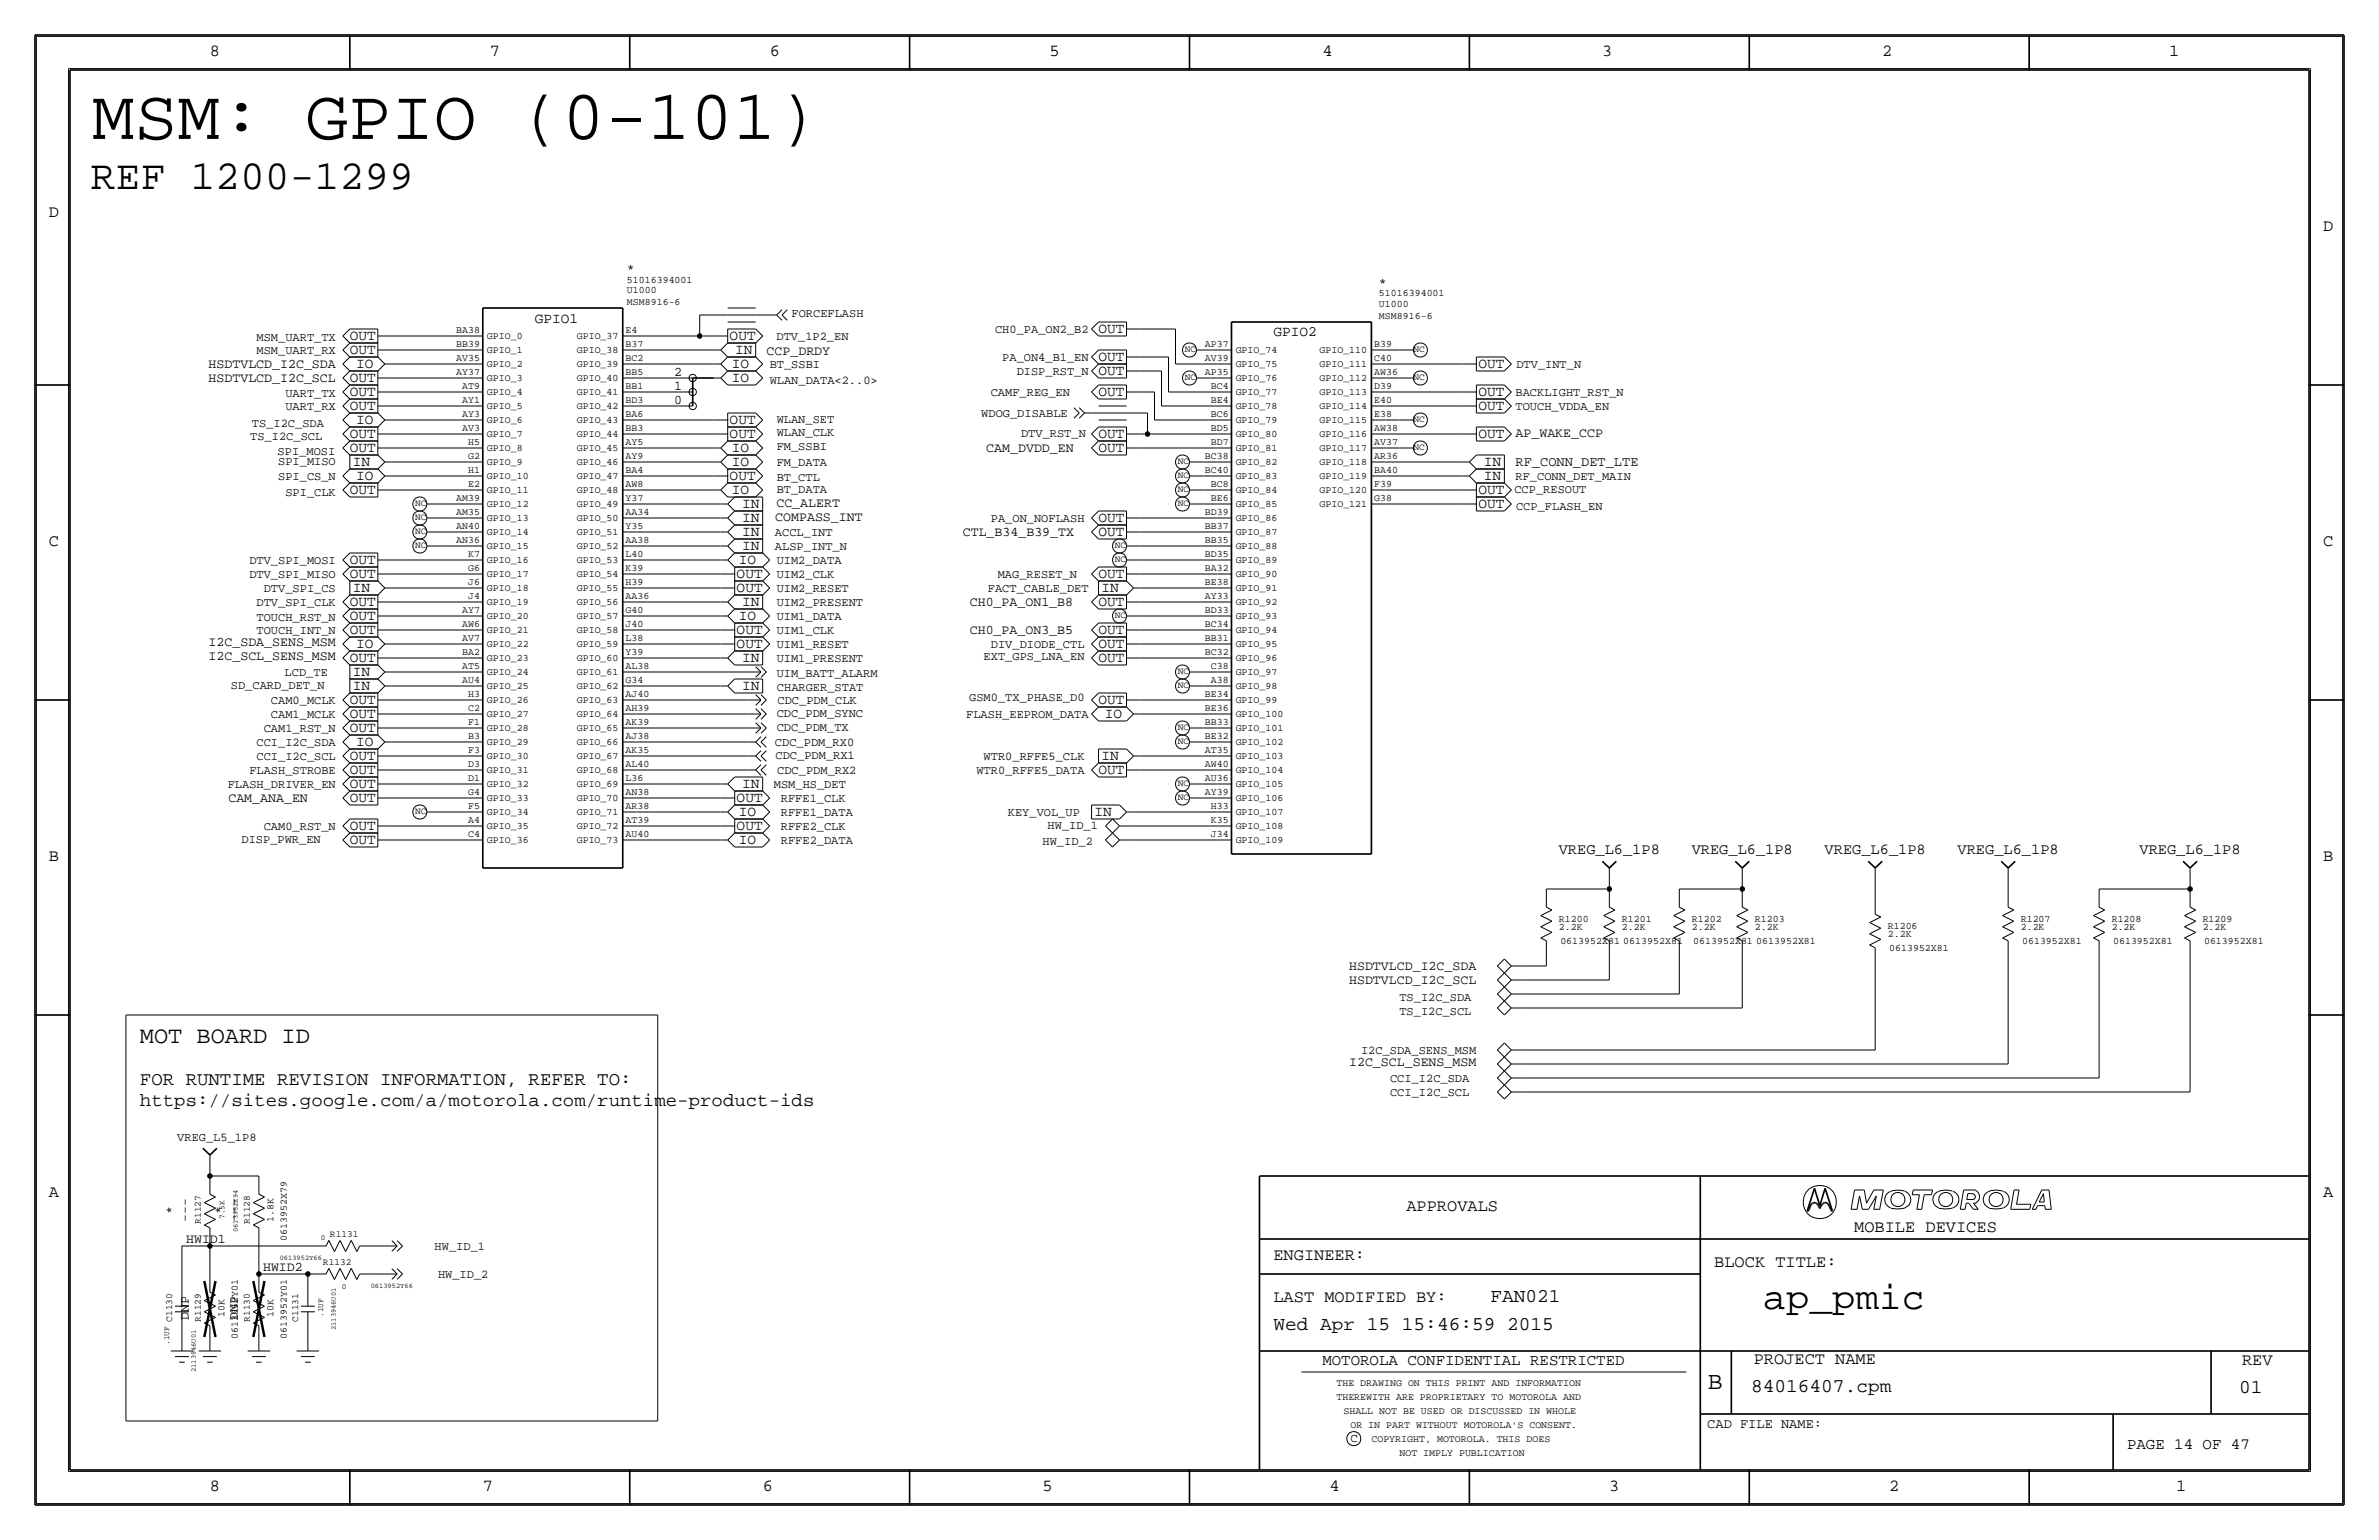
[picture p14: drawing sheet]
<svg xmlns="http://www.w3.org/2000/svg" width="432mm" height="279mm" viewBox="0 0 432 279" stroke-linecap="round" stroke-linejoin="round" font-family="sans-serif">
<defs><g id="words">
<text font-size="12.9" x="16.7" y="25.2">MSM: GPIO (0-101)</text>
<text font-size="7.5" x="16.5" y="34.3">REF 1200-1299</text>
<text font-size="7" x="320" y="237.5">ap_pmic</text>
<text font-size="4.5" x="310" y="252.1">B</text>
<text font-size="4.3" x="25.4" y="189.2">MOT BOARD ID</text>
<g font-size="3.5">
<text x="25.4" y="196.8">FOR RUNTIME REVISION INFORMATION, REFER TO:</text>
<text x="25.4" y="200.7">https://sites.google.com/a/motorola.com/runtime-product-ids</text>
<text x="270.5" y="236.2">FAN021</text>
<text x="231.1" y="241.3">Wed Apr 15 15:46:59 2015</text>
<text x="317.9" y="252.6">84016407.cpm</text>
<text x="406.4" y="252.7">01</text>
</g>
<g font-size="3.1">
<text x="38.1" y="10.2">8</text>
<text x="88.9" y="10.2">7</text>
<text x="139.7" y="10.2">6</text>
<text x="190.5" y="10.2">5</text>
<text x="240" y="10.2">4</text>
<text x="290.8" y="10.2">3</text>
<text x="341.6" y="10.2">2</text>
<text x="393.7" y="10.2">1</text>
<text x="8.9" y="39.4">D</text>
<text x="421.6" y="41.9">D</text>
<text x="8.9" y="99.1">C</text>
<text x="421.6" y="99.1">C</text>
<text x="8.9" y="156.2">B</text>
<text x="421.6" y="156.2">B</text>
<text x="8.9" y="217.2">A</text>
<text x="255.3" y="219.7">APPROVALS</text>
<text x="421.6" y="217.2">A</text>
<text x="336.5" y="223.5">MOBILE DEVICES</text>
<text x="231.1" y="228.6">ENGINEER:</text>
<text x="311.2" y="229.9">BLOCK TITLE:</text>
<text x="231.1" y="236.2">LAST MODIFIED BY:</text>
<text x="318.3" y="247.5">PROJECT NAME</text>
<text x="407" y="247.6">REV</text>
<text x="38.1" y="270.5">8</text>
<text x="87.6" y="270.5">7</text>
<text x="138.4" y="270.5">6</text>
<text x="189.2" y="270.5">5</text>
<text x="241.3" y="270.5">4</text>
<text x="292.1" y="270.5">3</text>
<text x="342.9" y="270.5">2</text>
<text x="395" y="270.5">1</text>
</g>
<g font-size="2.9">
<text x="240" y="247.6">MOTOROLA CONFIDENTIAL RESTRICTED</text>
<text x="386.1" y="262.9">PAGE 14 OF 47</text>
</g>
<g font-size="2.8">
<text x="282.9" y="154.9">VREG_L6_1P8</text>
<text x="307.1" y="154.9">VREG_L6_1P8</text>
<text x="331.2" y="154.9">VREG_L6_1P8</text>
<text x="355.3" y="154.9">VREG_L6_1P8</text>
<text x="388.3" y="154.9">VREG_L6_1P8</text>
</g>
<g font-size="2.6">
<text x="97.1" y="58.5">GPIO1</text>
<text x="63.5" y="64.3">OUT</text>
<text x="63.5" y="61.8">OUT</text>
<text x="132.4" y="61.8">OUT</text>
<text x="133.4" y="64.2">IN</text>
<text x="199.4" y="60.5">OUT</text>
<text x="199.4" y="65.6">OUT</text>
<text x="231.1" y="61">GPIO2</text>
<text x="63.5" y="69.4">OUT</text>
<text x="63.5" y="71.9">OUT</text>
<text x="64.7" y="66.8">IO</text>
<text x="132.8" y="69.3">IO</text>
<text x="132.8" y="66.8">IO</text>
<text x="199.4" y="68.1">OUT</text>
<text x="199.4" y="71.9">OUT</text>
<text x="268.3" y="71.9">OUT</text>
<text x="268.3" y="66.9">OUT</text>
<text x="63.5" y="74.5">OUT</text>
<text x="64.7" y="76.9">IO</text>
<text x="132.4" y="77">OUT</text>
<text x="268.3" y="74.5">OUT</text>
<text x="63.5" y="79.6">OUT</text>
<text x="63.5" y="82.1">OUT</text>
<text x="132.4" y="79.6">OUT</text>
<text x="132.8" y="82">IO</text>
<text x="199.4" y="82.1">OUT</text>
<text x="199.4" y="79.6">OUT</text>
<text x="268.3" y="79.6">OUT</text>
<text x="63.5" y="89.7">OUT</text>
<text x="64.1" y="84.5">IN</text>
<text x="64.7" y="87.1">IO</text>
<text x="132.4" y="87.2">OUT</text>
<text x="132.8" y="89.6">IO</text>
<text x="132.8" y="84.5">IO</text>
<text x="268.3" y="89.7">OUT</text>
<text x="269.3" y="87.1">IN</text>
<text x="269.3" y="84.5">IN</text>
<text x="134.7" y="94.7">IN</text>
<text x="134.7" y="92.2">IN</text>
<text x="199.4" y="94.8">OUT</text>
<text x="268.3" y="92.3">OUT</text>
<text x="134.7" y="99.8">IN</text>
<text x="134.7" y="97.2">IN</text>
<text x="199.4" y="97.3">OUT</text>
<text x="63.5" y="105">OUT</text>
<text x="63.5" y="102.4">OUT</text>
<text x="64.1" y="107.4">IN</text>
<text x="133.7" y="107.5">OUT</text>
<text x="133.7" y="105">OUT</text>
<text x="134.1" y="102.3">IO</text>
<text x="199.4" y="105">OUT</text>
<text x="199.9" y="107.4">IN</text>
<text x="63.5" y="112.6">OUT</text>
<text x="63.5" y="110">OUT</text>
<text x="134.1" y="112.5">IO</text>
<text x="134.7" y="109.9">IN</text>
<text x="199.4" y="110">OUT</text>
<text x="63.5" y="115.1">OUT</text>
<text x="64.7" y="117.6">IO</text>
<text x="133.7" y="117.7">OUT</text>
<text x="133.7" y="115.1">OUT</text>
<text x="199.4" y="115.1">OUT</text>
<text x="199.4" y="117.7">OUT</text>
<text x="63.5" y="120.2">OUT</text>
<text x="64.1" y="122.6">IN</text>
<text x="64.1" y="125.2">IN</text>
<text x="134.7" y="125.2">IN</text>
<text x="134.7" y="120.1">IN</text>
<text x="199.4" y="120.2">OUT</text>
<text x="63.5" y="127.8">OUT</text>
<text x="63.5" y="130.4">OUT</text>
<text x="199.4" y="127.8">OUT</text>
<text x="200.6" y="130.3">IO</text>
<text x="63.5" y="132.9">OUT</text>
<text x="63.5" y="138">OUT</text>
<text x="64.7" y="135.3">IO</text>
<text x="199.9" y="137.9">IN</text>
<text x="63.5" y="143.1">OUT</text>
<text x="63.5" y="140.5">OUT</text>
<text x="134.7" y="143">IN</text>
<text x="199.4" y="140.5">OUT</text>
<text x="63.5" y="145.6">OUT</text>
<text x="133.7" y="145.6">OUT</text>
<text x="134.1" y="148">IO</text>
<text x="198.7" y="148">IN</text>
<text x="63.5" y="153.2">OUT</text>
<text x="63.5" y="150.7">OUT</text>
<text x="133.7" y="150.7">OUT</text>
<text x="134.1" y="153.1">IO</text>
</g>
<g font-size="2.5">
<text x="275.1" y="84.6">RF_CONN_DET_LTE</text>
<text x="309.9" y="259.1">CAD FILE NAME:</text>
</g>
<g font-size="2.4">
<text x="113.8" y="49.5">*</text>
<text x="250.3" y="52.1">*</text>
<text x="139.1" y="64.5">CCP_DRDY</text>
<text x="37.9" y="69.3">HSDTVLCD_I2C_SCL</text>
<text x="37.9" y="66.8">HSDTVLCD_I2C_SDA</text>
<text x="122.4" y="68.2">2</text>
<text x="122.4" y="70.7">1</text>
<text x="122.4" y="73.3">0</text>
<text x="179" y="82">CAM_DVDD_EN</text>
<text x="275.1" y="79.3">AP_WAKE_CCP</text>
<text x="140.7" y="94.4">COMPASS_INT</text>
<text x="140.9" y="91.9">CC_ALERT</text>
<text x="174.8" y="97.3">CTL_B34_B39_TX</text>
<text x="176" y="110">CH0_PA_ON1_B8</text>
<text x="37.9" y="119.8">I2C_SCL_SENS_MSM</text>
<text x="37.9" y="117.2">I2C_SDA_SENS_MSM</text>
<text x="176" y="115.1">CH0_PA_ON3_B5</text>
<text x="41.5" y="145.4">CAM_ANA_EN</text>
<text x="244.9" y="178.5">HSDTVLCD_I2C_SCL</text>
<text x="244.9" y="176">HSDTVLCD_I2C_SDA</text>
<text x="244.9" y="193.4">I2C_SCL_SENS_MSM</text>
<text x="31.7" y="220.2" transform="rotate(-90 31.7 220.2)">*</text>
<text x="34.3" y="221.6" transform="rotate(-90 34.3 221.6)">---</text>
<text x="40.6" y="220.2" transform="rotate(-90 40.6 220.2)">*</text>
<text x="43.2" y="221.6" transform="rotate(-90 43.2 221.6)">---</text>
<text x="33.8" y="225.6">HWID1</text>
<text x="47.8" y="230.6">HWID2</text>
<text x="34.3" y="239.4" transform="rotate(-90 34.3 239.4)">DNP</text>
<text x="43.2" y="239.4" transform="rotate(-90 43.2 239.4)">DNP</text>
</g>
<text font-size="2.3" x="245.1" y="261.6">C</text>
<g font-size="2.2">
<text x="143.7" y="57.6">FORCEFLASH</text>
<text x="46.6" y="64.3">MSM_UART_RX</text>
<text x="46.6" y="61.8">MSM_UART_TX</text>
<text x="140.9" y="61.6">DTV_1P2_EN</text>
<text x="180.6" y="60.5">CH0_PA_ON2_B2</text>
<text x="181.9" y="65.5">PA_ON4_B1_EN</text>
<text x="51.8" y="72">UART_TX</text>
<text x="139.7" y="66.7">BT_SSBI</text>
<text x="139.7" y="69.7">WLAN_DATA&lt;2..0&gt;</text>
<text x="179.8" y="71.9">CAMF_REG_EN</text>
<text x="184.5" y="68.1">DISP_RST_N</text>
<text x="275.1" y="71.9">BACKLIGHT_RST_N</text>
<text x="275.2" y="66.8">DTV_INT_N</text>
<text x="45.7" y="77.5">TS_I2C_SDA</text>
<text x="51.8" y="74.4">UART_RX</text>
<text x="141" y="76.8">WLAN_SET</text>
<text x="178.1" y="75.7">WDOG_DISABLE</text>
<text x="275.1" y="74.4">TOUCH_VDDA_EN</text>
<text x="45.4" y="79.9">TS_I2C_SCL</text>
<text x="50.4" y="82.5">SPI_MOSI</text>
<text x="141" y="79">WLAN_CLK</text>
<text x="141" y="81.6">FM_SSBI</text>
<text x="185.3" y="79.2">DTV_RST_N</text>
<text x="50.5" y="84.4">SPI_MISO</text>
<text x="50.5" y="87.1">SPI_CS_N</text>
<text x="51.8" y="90">SPI_CLK</text>
<text x="141" y="84.5">FM_DATA</text>
<text x="141" y="87.3">BT_CTL</text>
<text x="141" y="89.5">BT_DATA</text>
<text x="274.9" y="89.5">CCP_RESOUT</text>
<text x="275.1" y="87.1">RF_CONN_DET_MAIN</text>
<text x="179.8" y="94.7">PA_ON_NOFLASH</text>
<text x="275.2" y="92.5">CCP_FLASH_EN</text>
<text x="140.7" y="99.8">ALSP_INT_N</text>
<text x="140.7" y="97.2">ACCL_INT</text>
<text x="45.3" y="104.8">DTV_SPI_MISO</text>
<text x="45.3" y="102.4">DTV_SPI_MOSI</text>
<text x="47.9" y="107.4">DTV_SPI_CS</text>
<text x="141" y="102.4">UIM2_DATA</text>
<text x="141" y="104.9">UIM2_CLK</text>
<text x="141" y="107.4">UIM2_RESET</text>
<text x="179.3" y="107.4">FACT_CABLE_DET</text>
<text x="181.1" y="104.9">MAG_RESET_N</text>
<text x="46.6" y="112.6">TOUCH_RST_N</text>
<text x="46.6" y="110">DTV_SPI_CLK</text>
<text x="141" y="112.5">UIM1_DATA</text>
<text x="141" y="110">UIM2_PRESENT</text>
<text x="46.6" y="115.1">TOUCH_INT_N</text>
<text x="141" y="115.1">UIM1_CLK</text>
<text x="141" y="117.6">UIM1_RESET</text>
<text x="178.5" y="119.7">EXT_GPS_LNA_EN</text>
<text x="179.8" y="117.6">DIV_DIODE_CTL</text>
<text x="41.9" y="125.1">SD_CARD_DET_N</text>
<text x="51.7" y="122.7">LCD_TE</text>
<text x="141" y="122.8">UIM_BATT_ALARM</text>
<text x="141" y="120.1">UIM1_PRESENT</text>
<text x="141" y="125.3">CHARGER_STAT</text>
<text x="49.2" y="130.3">CAM1_MCLK</text>
<text x="49.2" y="127.8">CAM0_MCLK</text>
<text x="141" y="130.1">CDC_PDM_SYNC</text>
<text x="141.1" y="127.7">CDC_PDM_CLK</text>
<text x="175.4" y="130.3">FLASH_EEPROM_DATA</text>
<text x="175.9" y="127.2">GSM0_TX_PHASE_D0</text>
<text x="46.6" y="137.9">CCI_I2C_SCL</text>
<text x="46.6" y="135.4">CCI_I2C_SDA</text>
<text x="47.9" y="132.8">CAM1_RST_N</text>
<text x="140.7" y="135.3">CDC_PDM_RX0</text>
<text x="140.8" y="137.7">CDC_PDM_RX1</text>
<text x="141" y="132.6">CDC_PDM_TX</text>
<text x="178.5" y="137.9">WTR0_RFFE5_CLK</text>
<text x="41.3" y="143">FLASH_DRIVER_EN</text>
<text x="45.3" y="140.5">FLASH_STROBE</text>
<text x="140.5" y="143">MSM_HS_DET</text>
<text x="141.1" y="140.4">CDC_PDM_RX2</text>
<text x="177.2" y="140.5">WTR0_RFFE5_DATA</text>
<text x="141.7" y="148.1">RFFE1_DATA</text>
<text x="141.7" y="145.5">RFFE1_CLK</text>
<text x="182.9" y="148.1">KEY_VOL_UP</text>
<text x="43.8" y="152.9">DISP_PWR_EN</text>
<text x="47.9" y="150.6">CAM0_RST_N</text>
<text x="141.7" y="153.2">RFFE2_DATA</text>
<text x="141.7" y="150.6">RFFE2_CLK</text>
<text x="189.2" y="153.4">HW_ID_2</text>
<text x="190.1" y="150.5">HW_ID_1</text>
<text x="254" y="184.1">TS_I2C_SCL</text>
<text x="254" y="181.6">TS_I2C_SDA</text>
<text x="247" y="191.3">I2C_SDA_SENS_MSM</text>
<text x="252.3" y="196.3">CCI_I2C_SDA</text>
<text x="252.3" y="198.9">CCI_I2C_SCL</text>
<text x="32.2" y="207">VREG_L5_1P8</text>
<text x="78.9" y="226.8">HW_ID_1</text>
<text x="79.5" y="231.9">HW_ID_2</text>
</g>
<g font-size="1.8">
<text x="113.8" y="53.2">U1000</text>
<text x="113.8" y="51.3">51016394001</text>
<text x="250.3" y="53.7">51016394001</text>
<text x="113.8" y="55.3">MSM8916-6</text>
<text x="250.3" y="55.7">U1000</text>
<text x="250.3" y="57.8">MSM8916-6</text>
<text x="82.8" y="65.5">AV35</text>
<text x="82.8" y="62.9">BB39</text>
<text x="82.8" y="60.4">BA38</text>
<text x="88.4" y="64.1">GPIO_1</text>
<text x="88.4" y="61.6">GPIO_0</text>
<text x="104.7" y="64.1">GPIO_38</text>
<text x="104.7" y="61.6">GPIO_37</text>
<text x="113.5" y="65.5">BC2</text>
<text x="113.5" y="62.9">B37</text>
<text x="113.5" y="60.4">E4</text>
<text x="218.7" y="65.5">AV39</text>
<text x="218.7" y="63">AP37</text>
<text x="224.3" y="64.1">GPIO_74</text>
<text x="239.5" y="64.1">GPIO_110</text>
<text x="249.4" y="65.5">C40</text>
<text x="249.4" y="63">B39</text>
<text x="82.8" y="68">AY37</text>
<text x="83.9" y="70.5">AT9</text>
<text x="88.4" y="69.2">GPIO_3</text>
<text x="88.4" y="71.7">GPIO_4</text>
<text x="88.4" y="66.6">GPIO_2</text>
<text x="104.7" y="71.7">GPIO_41</text>
<text x="104.7" y="66.6">GPIO_39</text>
<text x="104.7" y="69.2">GPIO_40</text>
<text x="113.5" y="70.6">BB1</text>
<text x="113.5" y="68">BB5</text>
<text x="218.7" y="68">AP35</text>
<text x="219.8" y="70.6">BC4</text>
<text x="224.3" y="66.6">GPIO_75</text>
<text x="224.3" y="69.2">GPIO_76</text>
<text x="224.3" y="71.7">GPIO_77</text>
<text x="239.5" y="66.6">GPIO_111</text>
<text x="239.5" y="71.7">GPIO_113</text>
<text x="239.5" y="69.2">GPIO_112</text>
<text x="249.4" y="70.6">D39</text>
<text x="249.4" y="68.1">AW36</text>
<text x="83.9" y="75.6">AY3</text>
<text x="83.9" y="73.1">AY1</text>
<text x="88.4" y="76.8">GPIO_6</text>
<text x="88.4" y="74.3">GPIO_5</text>
<text x="104.7" y="74.3">GPIO_42</text>
<text x="104.7" y="76.8">GPIO_43</text>
<text x="113.5" y="75.6">BA6</text>
<text x="113.5" y="73.1">BD3</text>
<text x="219.8" y="75.7">BC6</text>
<text x="219.8" y="73.1">BE4</text>
<text x="224.3" y="74.3">GPIO_78</text>
<text x="224.3" y="76.8">GPIO_79</text>
<text x="239.5" y="74.3">GPIO_114</text>
<text x="239.5" y="76.8">GPIO_115</text>
<text x="249.4" y="75.7">E38</text>
<text x="249.4" y="73.1">E40</text>
<text x="83.9" y="78.2">AV3</text>
<text x="85" y="83.2">G2</text>
<text x="85" y="80.7">H5</text>
<text x="88.4" y="79.4">GPIO_7</text>
<text x="88.4" y="81.9">GPIO_8</text>
<text x="104.7" y="81.9">GPIO_45</text>
<text x="104.7" y="79.3">GPIO_44</text>
<text x="113.5" y="83.3">AY9</text>
<text x="113.5" y="80.7">AY5</text>
<text x="113.5" y="78.2">BB3</text>
<text x="218.7" y="83.3">BC38</text>
<text x="219.8" y="80.7">BD7</text>
<text x="219.8" y="78.2">BD5</text>
<text x="224.3" y="81.9">GPIO_81</text>
<text x="224.3" y="79.4">GPIO_80</text>
<text x="239.5" y="79.3">GPIO_116</text>
<text x="239.5" y="81.9">GPIO_117</text>
<text x="249.4" y="83.3">AR36</text>
<text x="249.4" y="80.8">AV37</text>
<text x="249.4" y="78.2">AW38</text>
<text x="85" y="88.3">E2</text>
<text x="85" y="85.8">H1</text>
<text x="88.4" y="87">GPIO_10</text>
<text x="88.4" y="84.4">GPIO_9</text>
<text x="88.4" y="89.5">GPIO_11</text>
<text x="104.7" y="89.5">GPIO_48</text>
<text x="104.7" y="84.4">GPIO_46</text>
<text x="104.7" y="87">GPIO_47</text>
<text x="113.5" y="88.3">AW8</text>
<text x="113.5" y="85.8">BA4</text>
<text x="218.7" y="85.8">BC40</text>
<text x="219.8" y="88.4">BC8</text>
<text x="224.3" y="84.4">GPIO_82</text>
<text x="224.3" y="87">GPIO_83</text>
<text x="224.3" y="89.5">GPIO_84</text>
<text x="239.5" y="84.4">GPIO_118</text>
<text x="239.5" y="87">GPIO_119</text>
<text x="239.5" y="89.5">GPIO_120</text>
<text x="249.4" y="88.4">F39</text>
<text x="249.4" y="85.9">BA40</text>
<text x="82.8" y="95.9">AN40</text>
<text x="82.8" y="93.4">AM35</text>
<text x="82.8" y="90.9">AM39</text>
<text x="88.4" y="94.6">GPIO_13</text>
<text x="88.4" y="92.1">GPIO_12</text>
<text x="104.7" y="94.6">GPIO_50</text>
<text x="104.7" y="92">GPIO_49</text>
<text x="113.5" y="96">Y35</text>
<text x="113.5" y="93.4">AA34</text>
<text x="113.5" y="90.9">Y37</text>
<text x="218.7" y="96">BB37</text>
<text x="218.7" y="93.5">BD39</text>
<text x="219.8" y="90.9">BE6</text>
<text x="224.3" y="92">GPIO_85</text>
<text x="224.3" y="94.6">GPIO_86</text>
<text x="239.5" y="92">GPIO_121</text>
<text x="249.4" y="90.9">G38</text>
<text x="82.8" y="98.5">AN36</text>
<text x="85" y="101">K7</text>
<text x="88.4" y="99.7">GPIO_15</text>
<text x="88.4" y="97.1">GPIO_14</text>
<text x="104.7" y="99.7">GPIO_52</text>
<text x="104.7" y="97.1">GPIO_51</text>
<text x="113.5" y="101.1">L40</text>
<text x="113.5" y="98.5">AA38</text>
<text x="218.7" y="101.1">BD35</text>
<text x="218.7" y="98.5">BB35</text>
<text x="224.3" y="99.7">GPIO_88</text>
<text x="224.3" y="97.1">GPIO_87</text>
<text x="85" y="106.1">J6</text>
<text x="85" y="103.6">G6</text>
<text x="88.4" y="104.7">GPIO_17</text>
<text x="88.4" y="107.3">GPIO_18</text>
<text x="88.4" y="102.2">GPIO_16</text>
<text x="104.7" y="104.7">GPIO_54</text>
<text x="104.7" y="107.3">GPIO_55</text>
<text x="104.7" y="102.2">GPIO_53</text>
<text x="113.5" y="106.1">H39</text>
<text x="113.5" y="103.6">K39</text>
<text x="218.7" y="106.2">BE38</text>
<text x="218.7" y="103.6">BA32</text>
<text x="224.3" y="107.3">GPIO_91</text>
<text x="224.3" y="104.7">GPIO_90</text>
<text x="224.3" y="102.2">GPIO_89</text>
<text x="83.9" y="113.7">AW6</text>
<text x="83.9" y="111.2">AY7</text>
<text x="85" y="108.7">J4</text>
<text x="88.4" y="109.8">GPIO_19</text>
<text x="88.4" y="112.4">GPIO_20</text>
<text x="104.7" y="109.8">GPIO_56</text>
<text x="104.7" y="112.4">GPIO_57</text>
<text x="113.5" y="113.8">J40</text>
<text x="113.5" y="111.2">G40</text>
<text x="113.5" y="108.7">AA36</text>
<text x="218.7" y="113.8">BC34</text>
<text x="218.7" y="111.2">BD33</text>
<text x="218.7" y="108.7">AY33</text>
<text x="224.3" y="109.8">GPIO_92</text>
<text x="224.3" y="112.4">GPIO_93</text>
<text x="83.9" y="118.8">BA2</text>
<text x="83.9" y="116.3">AV7</text>
<text x="88.4" y="117.5">GPIO_22</text>
<text x="88.4" y="114.9">GPIO_21</text>
<text x="88.4" y="120">GPIO_23</text>
<text x="104.7" y="114.9">GPIO_58</text>
<text x="104.7" y="120">GPIO_60</text>
<text x="104.7" y="117.5">GPIO_59</text>
<text x="113.5" y="118.8">Y39</text>
<text x="113.5" y="116.3">L38</text>
<text x="218.7" y="118.9">BC32</text>
<text x="218.7" y="116.3">BB31</text>
<text x="224.3" y="120">GPIO_96</text>
<text x="224.3" y="117.5">GPIO_95</text>
<text x="224.3" y="114.9">GPIO_94</text>
<text x="83.9" y="123.9">AU4</text>
<text x="83.9" y="121.4">AT5</text>
<text x="88.4" y="122.5">GPIO_24</text>
<text x="88.4" y="125.1">GPIO_25</text>
<text x="104.7" y="122.5">GPIO_61</text>
<text x="104.7" y="125.1">GPIO_62</text>
<text x="113.5" y="123.9">G34</text>
<text x="113.5" y="121.4">AL38</text>
<text x="219.8" y="123.9">A38</text>
<text x="219.8" y="121.4">C38</text>
<text x="224.3" y="125.1">GPIO_98</text>
<text x="224.3" y="122.5">GPIO_97</text>
<text x="85" y="131.5">F1</text>
<text x="85" y="129">C2</text>
<text x="85" y="126.4">H3</text>
<text x="88.4" y="127.6">GPIO_26</text>
<text x="88.4" y="130.2">GPIO_27</text>
<text x="104.7" y="127.6">GPIO_63</text>
<text x="104.7" y="130.2">GPIO_64</text>
<text x="113.5" y="131.5">AK39</text>
<text x="113.5" y="129">AH39</text>
<text x="113.5" y="126.5">AJ40</text>
<text x="218.7" y="131.6">BB33</text>
<text x="218.7" y="129">BE36</text>
<text x="218.7" y="126.5">BE34</text>
<text x="224.3" y="130.1">GPIO_100</text>
<text x="224.3" y="127.6">GPIO_99</text>
<text x="85" y="136.6">F3</text>
<text x="85" y="134.1">B3</text>
<text x="88.4" y="132.7">GPIO_28</text>
<text x="88.4" y="135.2">GPIO_29</text>
<text x="88.4" y="137.8">GPIO_30</text>
<text x="104.7" y="135.2">GPIO_66</text>
<text x="104.7" y="132.7">GPIO_65</text>
<text x="104.7" y="137.8">GPIO_67</text>
<text x="113.5" y="136.6">AK35</text>
<text x="113.5" y="134.1">AJ38</text>
<text x="218.7" y="136.6">AT35</text>
<text x="218.7" y="134.1">BE32</text>
<text x="224.3" y="137.8">GPIO_103</text>
<text x="224.3" y="132.7">GPIO_101</text>
<text x="224.3" y="135.2">GPIO_102</text>
<text x="85" y="141.7">D1</text>
<text x="85" y="139.1">D3</text>
<text x="88.4" y="140.3">GPIO_31</text>
<text x="88.4" y="142.8">GPIO_32</text>
<text x="104.7" y="142.8">GPIO_69</text>
<text x="104.7" y="140.3">GPIO_68</text>
<text x="113.5" y="141.7">L36</text>
<text x="113.5" y="139.2">AL40</text>
<text x="218.7" y="141.7">AU36</text>
<text x="218.7" y="139.2">AW40</text>
<text x="224.3" y="142.8">GPIO_105</text>
<text x="224.3" y="140.3">GPIO_104</text>
<text x="85" y="149.3">A4</text>
<text x="85" y="146.8">F5</text>
<text x="85" y="144.2">G4</text>
<text x="88.4" y="147.9">GPIO_34</text>
<text x="88.4" y="145.4">GPIO_33</text>
<text x="104.7" y="145.4">GPIO_70</text>
<text x="104.7" y="147.9">GPIO_71</text>
<text x="113.5" y="149.3">AT39</text>
<text x="113.5" y="146.8">AR38</text>
<text x="113.5" y="144.2">AN38</text>
<text x="218.7" y="144.3">AY39</text>
<text x="219.8" y="149.3">K35</text>
<text x="219.8" y="146.8">H33</text>
<text x="224.3" y="145.4">GPIO_106</text>
<text x="224.3" y="147.9">GPIO_107</text>
<text x="85" y="151.8">C4</text>
<text x="88.4" y="153">GPIO_36</text>
<text x="88.4" y="150.5">GPIO_35</text>
<text x="104.7" y="153">GPIO_73</text>
<text x="104.7" y="150.5">GPIO_72</text>
<text x="113.5" y="151.9">AU40</text>
<text x="219.8" y="151.9">J34</text>
<text x="224.3" y="153">GPIO_109</text>
<text x="224.3" y="150.5">GPIO_108</text>
<text x="283" y="167.3">R1200</text>
<text x="294.4" y="167.3">R1201</text>
<text x="307.1" y="167.2">R1202</text>
<text x="318.5" y="167.2">R1203</text>
<text x="366.8" y="167.3">R1207</text>
<text x="383.3" y="167.3">R1208</text>
<text x="399.8" y="167.3">R1209</text>
<text x="283" y="168.8">2.2K</text>
<text x="283.2" y="171.3">0613952X81</text>
<text x="294.4" y="168.8">2.2K</text>
<text x="294.6" y="171.3">0613952X81</text>
<text x="307.1" y="168.8">2.2K</text>
<text x="307.3" y="171.3">0613952X81</text>
<text x="318.5" y="168.8">2.2K</text>
<text x="318.8" y="171.3">0613952X81</text>
<text x="342.6" y="168.6">R1206</text>
<text x="342.6" y="170">2.2K</text>
<text x="342.9" y="172.6">0613952X81</text>
<text x="366.8" y="168.8">2.2K</text>
<text x="367" y="171.3">0613952X81</text>
<text x="383.3" y="168.8">2.2K</text>
<text x="383.5" y="171.3">0613952X81</text>
<text x="399.8" y="168.8">2.2K</text>
<text x="400" y="171.3">0613952X81</text>
<text x="49.6" y="221.6" transform="rotate(-90 49.6 221.6)">1.8K</text>
<text x="52.1" y="225.1" transform="rotate(-90 52.1 225.1)">0613952X79</text>
<text x="40.7" y="238.9" transform="rotate(-90 40.7 238.9)">10K</text>
<text x="49.6" y="238.9" transform="rotate(-90 49.6 238.9)">10K</text>
<text x="43.2" y="242.9" transform="rotate(-90 43.2 242.9)">0613952Y01</text>
<text x="52.1" y="242.9" transform="rotate(-90 52.1 242.9)">0613952Y01</text>
<text x="242.6" y="251.5">THE DRAWING ON THIS PRINT AND INFORMATION</text>
<text x="242.6" y="254">THEREWITH ARE PROPRIETARY TO MOTOROLA AND</text>
<text x="243.8" y="256.5">SHALL NOT BE USED OR DISCUSSED IN WHOLE</text>
<text x="245.1" y="259.1">OR IN PART WITHOUT MOTOROLA'S CONSENT.</text>
<text x="248.9" y="261.6">COPYRIGHT, MOTOROLA. THIS DOES</text>
<text x="254" y="264.2">NOT IMPLY PUBLICATION</text>
</g>
<g font-size="1.7">
<text x="215.1" y="63.9">NC</text>
<text x="256.6" y="63.9">NC</text>
<text x="215.1" y="69">NC</text>
<text x="256.6" y="69">NC</text>
<text x="256.6" y="76.6">NC</text>
<text x="256.6" y="81.7">NC</text>
<text x="213.8" y="89.3">NC</text>
<text x="213.8" y="86.8">NC</text>
<text x="213.8" y="84.2">NC</text>
<text x="75.4" y="94.4">NC</text>
<text x="75.4" y="91.8">NC</text>
<text x="213.8" y="91.8">NC</text>
<text x="75.4" y="99.5">NC</text>
<text x="75.4" y="96.9">NC</text>
<text x="202.4" y="99.5">NC</text>
<text x="202.4" y="102">NC</text>
<text x="202.4" y="112.2">NC</text>
<text x="213.8" y="124.9">NC</text>
<text x="213.8" y="122.3">NC</text>
<text x="213.8" y="135">NC</text>
<text x="213.8" y="132.5">NC</text>
<text x="213.8" y="142.6">NC</text>
<text x="75.4" y="147.7">NC</text>
<text x="213.8" y="145.2">NC</text>
<text x="36.5" y="222" transform="rotate(-90 36.5 222)">R1127</text>
<text x="45.4" y="222" transform="rotate(-90 45.4 222)">R1128</text>
<text x="59.9" y="224.4">R1131</text>
<text x="58.6" y="229.5">R1132</text>
<text x="31.2" y="239.8" transform="rotate(-90 31.2 239.8)">C1130</text>
<text x="36.5" y="239.8" transform="rotate(-90 36.5 239.8)">R1129</text>
<text x="45.4" y="239.8" transform="rotate(-90 45.4 239.8)">R1130</text>
<text x="54.1" y="239.8" transform="rotate(-90 54.1 239.8)">C1131</text>
</g>
<g font-size="1.4">
<text x="40.7" y="221.2" transform="rotate(-90 40.7 221.2)">7.5K</text>
<text x="58.2" y="224.9">0</text>
<text x="62.1" y="233.8">0</text>
<text x="58.7" y="239" transform="rotate(-90 58.7 239)">.1UF</text>
<text x="30.7" y="244" transform="rotate(-90 30.7 244)">.1UF</text>
</g>
<g font-size="1.3">
<text x="43.2" y="223.5" transform="rotate(-90 43.2 223.5)">0613952X94</text>
<text x="50.8" y="228.6">0613952Y66</text>
<text x="67.3" y="233.7">0613952Y66</text>
<text x="61" y="241.3" transform="rotate(-90 61 241.3)">2113946U01</text>
<text x="35.6" y="248.9" transform="rotate(-90 35.6 248.9)">2113946U01</text>
</g>
</g></defs>
<g fill="none" stroke="#000" stroke-width=".3">
<path d="M6.3 6.4v266.7zM6.4 6.4h419zM12.7 12.7h406.4zM12.7 12.7v254zM63.5 6.4v6.3zM114.3 6.4v6.3zM165.1 6.4v6.3zM215.9 6.3v6.4zM266.7 6.4v6.3zM317.5 6.4v6.3zM368.3 6.4v6.3zM419.1 12.7v254z"/>
<path d="M425.4 6.4v266.7zM87.6 55.9v101.6zM87.6 55.9h25.4zM113 55.9v101.6zM223.5 58.4h25.4zM223.5 58.4v96.5zM248.9 58.4v96.5zM6.3 69.8h6.4zM125.7 68.6h3.8zM125.7 68.6v2.5zM125.7 71.1v2.6zM419.1 69.8h6.3z"/>
<path d="M6.3 127h6.4zM419.1 127h6.3zM87.6 157.5h25.4zM223.5 154.9h25.4zM290.8 156.3l1.3 1.2zM292.1 157.5l1.3-1.2zM315 156.3l1.2 1.2zM316.2 157.5l1.3-1.2zM339.1 156.3l1.3 1.2zM340.4 157.5l1.2-1.2zM363.2 156.3l1.3 1.2zM364.5 157.5l1.3-1.2z"/>
<path d="M396.2 156.3l1.3 1.2zM397.5 157.5l1.3-1.2zM6.3 184.1h6.4zM419.1 184.1h6.3zM36.8 208.3l1.3 1.2zM38.1 209.6l1.3-1.3zM228.6 213.4v53.3zM228.6 213.4h190.5zM308.6 213.4v53.3zM328 219.7h.2zM328.4 219.4l-.2 .3zM328.6 218.8l-.2 .6z"/>
<path d="M328.8 218.5l-.2 .3zM329 218.3l.2-.1zM329 218.3l-.2 .2zM329.2 218.2h.2zM329.3 215.6l-1.3 4.1zM329.3 215.6l1 3.1zM329.4 218.2l.2 .1zM329.6 218.3l.3 .2zM329.9 218.5l.2 .3zM330.1 218.8l.2 .5zM330.5 218.8l-.2 .5zM330.8 218.5l-.3 .3z"/>
<path d="M331 218.3l-.2 .2zM331 218.3l.2-.1zM331.2 218.2h.2zM331.3 215.6l1.3 4.1zM331.3 215.6l-1 3.1zM331.4 218.2l.2 .1zM331.6 218.3l.2 .2zM331.8 218.5l.2 .3zM332 218.8l.3 .6zM332.3 219.4l.1 .3zM332.4 219.7h.2zM228.6 231.1h80z"/>
<path d="M228.6 224.8h190.5zM228.6 245.1h190.5zM308.6 256.5h110.5zM314.2 245.1v11.4zM383.5 256.5v10.2zM401.3 245.1v11.4zM6.4 273h419zM12.7 266.7h406.4zM63.5 266.7v6.4zM114.3 266.7v6.4zM165.1 266.7v6.4zM215.9 266.7v6.3z"/>
<path d="M266.7 266.7v6.4zM317.5 266.7v6.4zM368.3 266.7v6.4z"/>
</g>
<g fill="none" stroke="#000" stroke-width=".18">
<path d="M6.6 6.6h418.6zM6.6 6.6v266.2zM12.4 12.4v254.6zM12.4 12.4h407zM419.4 12.4v254.6zM425.2 6.6v266.2zM63.5 59.7h5.1zM63.5 59.7l-1.3 1.3zM68.6 59.7v2.5zM127 57.1v3.9zM127 57.2h5.1zM132.1 59.7h5.1z"/>
<path d="M132.1 59.7v2.5zM132.1 57.2h5.1zM132.1 55.9h5.1zM132.1 58.4h5.1zM137.2 57.2h2.5zM137.2 59.7l1.2 1.3zM139.7 57.2h1.3zM141 57.2l.9 .9zM141.9 57.2l1 .9zM141.9 56.2l-.9 .9zM142.9 56.2l-1 .9zM198.1 59.7l1.3 1.3z"/>
<path d="M199.4 58.4h5.1zM199.4 58.4l-1.3 1.3zM204.5 59.7h2.5zM204.5 58.4v2.6zM207 59.7h6.4zM213.4 59.7v6.3zM62.2 63.5l1.3 1.3zM62.2 61l1.3 1.2zM62.2 66l1.3 1.3zM62.2 68.6l1.3 1.3zM62.2 76.2l1.3 1.3zM62.2 78.7l1.3 1.3z"/>
<path d="M62.2 73.7l1.3 1.2zM62.2 71.1l1.3 1.3zM63.5 62.2h5.1zM63.5 64.8h5.1zM63.5 67.3h5.1zM63.5 69.8h5.1zM63.5 77.5h5.1zM63.5 74.9h5.1zM63.5 72.4h5.1zM63.5 62.2l-1.3 1.3zM63.5 64.8l-1.3 1.2zM63.5 67.3l-1.3 1.3z"/>
<path d="M63.5 74.9l-1.3 1.3zM63.5 77.5l-1.3 1.2zM63.5 72.4l-1.3 1.3zM63.5 69.8l-1.3 1.3zM68.6 63.5h2.5zM68.6 62.2v2.6zM68.6 61h2.5zM68.6 64.8l1.2 1.2zM68.6 68.6h2.5zM68.6 67.3v2.5zM68.6 74.9l1.2 1.3zM68.6 78.7h2.5z"/>
<path d="M68.6 77.5v2.5zM68.6 73.7h2.5zM68.6 72.4v2.5zM68.6 71.1h2.5zM68.6 69.9v2.5zM69.8 66h1.3zM69.8 66l-1.2 1.3zM69.8 76.2h1.3zM69.8 76.2l-1.2 1.3zM71.1 78.7h14zM71.1 76.2h14zM71.1 68.6h14z"/>
<path d="M71.1 73.7h14zM71.1 71.1h14zM71.1 61h14zM71.1 66h14zM71.1 63.5h14zM85.1 76.2h2.5zM85.1 78.7h2.5zM85.1 73.7h2.5zM85.1 68.6h2.5zM85.1 71.1h2.5zM85.1 66h2.5zM85.1 63.5h2.5z"/>
<path d="M85.1 61h2.5zM113 78.7h2.6zM113 76.2h2.6zM113 73.7h2.6zM113 68.6h2.6zM113 71.1h2.6zM113 66h2.6zM113 63.5h2.6zM113 61h2.6zM115.6 61h11.4zM115.6 63.5h13.9zM115.6 66h13.9z"/>
<path d="M115.6 68.6h7.6zM115.6 78.7h13.9zM115.6 73.7h7.6zM115.6 76.2h13.9zM115.6 71.1h7.6zM123.2 68.6h2.5zM123.2 71.1h2.5zM123.2 73.7h2.5zM127 61h2.5zM129.5 68.6h1.3zM129.5 66h1.3zM129.5 61h2.6z"/>
<path d="M129.5 78.7h2.6zM129.5 76.2h2.6zM129.5 63.5h1.3zM130.8 63.5l1.3 1.3zM130.8 68.6l1.3 1.3zM130.8 66l1.3 1.3zM132.1 62.2h5.1zM132.1 64.8h5.1zM132.1 62.2l-1.3 1.3zM132.1 69.8h5.1zM132.1 67.3h5.1zM132.1 67.3l-1.3 1.3z"/>
<path d="M132.1 77.5h5.1zM132.1 77.5v2.5zM132.1 74.9h5.1zM132.1 74.9v2.6zM132.1 64.8l-1.3 1.2zM137.2 62.2v2.6zM137.2 67.3l1.2 1.3zM137.2 77.5l1.2 1.2zM137.2 74.9l1.2 1.3zM137.2 64.8l1.2 1.2zM138.4 61l-1.2 1.2zM138.4 68.6l-1.2 1.3z"/>
<path d="M138.4 78.7l-1.2 1.3zM138.4 76.2l-1.2 1.3zM138.4 66l-1.2 1.3zM194.9 74l1 .9zM195.9 74.9l-1 1zM195.9 74l.9 .9zM196.8 74.9l-.9 1zM196.8 74.9h1.3zM198.1 74.9h1.3zM198.1 67.3l1.3 1.3zM198.1 64.8l1.3 1.2zM198.1 71.1l1.3 1.3z"/>
<path d="M198.1 78.7l1.3 1.3zM199.4 61h5.1zM199.4 66h5.1zM199.4 68.6h5.1zM199.4 63.5h5.1zM199.4 69.8h5.1zM199.4 72.4h5.1zM199.4 77.5h5.1zM199.4 66l-1.3 1.3zM199.4 63.5l-1.3 1.3zM199.4 74.9h5.1zM199.4 73.7h5.1z"/>
<path d="M199.4 76.2h5.1zM199.4 69.8l-1.3 1.3zM199.4 77.5l-1.3 1.2zM204.5 67.3h2.5zM204.5 66v2.6zM204.5 64.8h2.5zM204.5 63.5v2.5zM204.5 71.1h2.5zM204.5 69.9v2.5zM204.5 78.7h2.5zM204.5 77.5v2.5zM204.5 74.9h3.8z"/>
<path d="M207 67.3h3.8zM207 71.1h2.5zM207 64.8h5.1zM207 78.7h1.3zM208.3 74.9v3.8zM208.3 78.7h12.7zM209.5 71.1v5.1zM209.6 76.2h11.4zM210.8 67.3v6.4zM210.8 73.7h10.2zM212.1 64.8v6.3zM212.1 71.1h8.9z"/>
<path d="M213.4 66h7.6zM217.2 63.5h2.5zM217.2 68.6h2.5zM219.7 63.5h1.3zM219.7 68.6h1.3zM221 78.7h2.5zM221 63.5h2.5zM221 66h2.5zM221 68.6h2.5zM221 71.1h2.5zM221 76.2h2.5zM221 73.7h2.5z"/>
<path d="M248.9 66h2.6zM248.9 63.5h2.6zM248.9 76.2h2.6zM248.9 78.7h2.6zM248.9 73.7h2.6zM248.9 71.1h2.6zM248.9 68.6h2.6zM251.5 78.7h13.9zM251.5 76.2h2.5zM251.5 68.6h2.5zM251.5 63.5h2.5zM251.5 66h13.9z"/>
<path d="M251.5 71.1h13.9zM251.5 73.7h13.9zM254 76.2h2.5zM254 68.6h2.5zM254 63.5h2.5zM265.4 73.7h2.6zM265.4 71.1h2.6zM265.4 78.7h2.6zM265.4 66h2.6zM268 72.4h5zM268 74.9h5zM268 72.4v2.5z"/>
<path d="M268 69.8h5zM268 69.9v2.5zM268 77.5h5zM268 77.5v2.5zM268 64.8h5zM268 67.3h5zM268 64.8v2.5zM273 72.4l1.3 1.3zM273 69.8l1.3 1.3zM273 77.5l1.3 1.2zM273 64.8l1.3 1.2zM274.3 73.7l-1.3 1.2z"/>
<path d="M274.3 71.1l-1.3 1.3zM274.3 78.7l-1.3 1.3zM274.3 66l-1.3 1.3zM62.2 86.4l1.3 1.2zM62.2 88.9l1.3 1.3zM62.2 81.3l1.3 1.3zM63.5 80h5.1zM63.5 87.6h5.1zM63.5 85.1h5.1zM63.5 90.2h5.1zM63.5 82.5h5.1zM63.5 85.1l-1.3 1.3z"/>
<path d="M63.5 87.6l-1.3 1.3zM63.5 82.6v2.5zM63.5 80l-1.3 1.3zM68.6 85.1l1.2 1.3zM68.6 88.9h2.5zM68.6 87.6v2.6zM68.6 82.5l1.2 1.3zM68.6 81.3h2.5zM68.6 80v2.5zM69.8 86.4h1.3zM69.8 86.4l-1.2 1.2zM69.8 83.8l-1.2 1.3z"/>
<path d="M69.9 83.8h1.2zM71.1 83.8h14zM71.1 86.4h14zM71.1 88.9h14zM71.1 81.3h14zM77.5 99.1h2.5zM77.5 96.5h2.5zM77.5 94h2.5zM77.5 91.4h2.5zM80 96.5h5.1zM80 94h5.1zM80 91.4h5.1z"/>
<path d="M80 99.1h5.1zM85.1 94h2.5zM85.1 96.5h2.5zM85.1 99.1h2.5zM85.1 88.9h2.5zM85.1 91.4h2.5zM85.1 83.8h2.5zM85.1 86.4h2.5zM85.1 81.3h2.5zM113 94h2.6zM113 99.1h2.6zM113 96.5h2.6z"/>
<path d="M113 88.9h2.6zM113 91.4h2.6zM113 83.8h2.6zM113 86.4h2.6zM113 81.3h2.6zM115.6 81.3h13.9zM115.6 88.9h13.9zM115.6 91.4h15.2zM115.6 86.4h13.9zM115.6 83.8h13.9zM115.6 94h15.2zM115.6 96.5h15.2z"/>
<path d="M115.6 99.1h15.2zM129.5 88.9h1.3zM129.5 83.8h1.3zM129.5 81.3h1.3zM129.5 86.4h2.6zM130.8 99.1h1.3zM130.8 96.5h1.3zM130.8 94h1.3zM130.8 91.4h1.3zM130.8 88.9l1.3 1.3zM130.8 83.8l1.3 1.3zM130.8 81.3l1.3 1.3z"/>
<path d="M132.1 99.1l1.2 1.2zM132.1 96.5l1.2 1.3zM132.1 94l1.2 1.3zM132.1 91.4l1.2 1.3zM132.1 85.1h5.1zM132.1 87.6h5.1zM132.1 85.1v2.5zM132.1 90.2h5.1zM132.1 87.6l-1.3 1.3zM132.1 82.5h5.1zM132.1 82.5l-1.3 1.3zM132.1 80h5.1z"/>
<path d="M132.1 80l-1.3 1.3zM133.3 97.8h5.1zM133.3 95.2h5.1zM133.3 92.7h5.1zM133.3 90.2h5.1zM133.3 97.8l-1.2 1.3zM133.3 95.2l-1.2 1.3zM133.3 92.7l-1.2 1.3zM133.3 90.2l-1.2 1.2zM137.2 85.1l1.2 1.3zM137.2 87.6l1.2 1.3zM137.2 82.5l1.2 1.3z"/>
<path d="M137.2 80l1.2 1.3zM138.4 97.8v2.5zM138.4 95.3v2.5zM138.4 92.7v2.5zM138.4 90.2v2.5zM138.4 86.4l-1.2 1.2zM138.4 88.9l-1.2 1.3zM138.4 83.8l-1.2 1.3zM138.4 81.3l-1.2 1.3zM198.1 96.5l1.3 1.3zM198.1 81.3l1.3 1.3zM198.1 94l1.3 1.3z"/>
<path d="M199.4 95.2h5.1zM199.4 97.8h5.1zM199.4 80h5.1zM199.4 82.5h5.1zM199.4 92.7h5.1zM199.4 95.2l-1.3 1.3zM199.4 80l-1.3 1.3zM199.4 92.7l-1.3 1.3zM204.5 96.5h2.5zM204.5 95.3v2.5zM204.5 81.3h2.5zM204.5 80v2.5z"/>
<path d="M204.5 94h2.5zM204.5 92.7v2.5zM204.5 99.1h2.5zM207 94h14zM207 96.5h14zM207 99.1h14zM207 81.3h14zM215.9 91.4h2.5zM215.9 88.9h2.5zM215.9 86.4h2.5zM215.9 83.8h2.5zM218.4 88.9h2.6z"/>
<path d="M218.4 86.4h2.6zM218.4 91.4h2.6zM218.4 83.8h2.6zM221 88.9h2.5zM221 91.4h2.5zM221 94h2.5zM221 99.1h2.5zM221 96.5h2.5zM221 83.8h2.5zM221 81.3h2.5zM221 86.4h2.5zM248.9 91.4h2.6z"/>
<path d="M248.9 88.9h2.6zM248.9 83.8h2.6zM248.9 81.3h2.6zM248.9 86.4h2.6zM251.5 83.8h13.9zM251.5 86.4h13.9zM251.5 88.9h13.9zM251.5 81.3h2.5zM251.5 91.4h13.9zM254 81.3h2.5zM265.4 91.4h2.6zM265.4 88.9h2.6z"/>
<path d="M265.4 86.4h1.3zM265.4 83.8h1.3zM266.7 86.4l1.3 1.2zM266.7 83.8l1.3 1.3zM268 85.1l-1.3 1.3zM268 82.5l-1.3 1.3zM268 80h5zM268 90.2h5zM268 92.7h5zM268 90.2v2.5zM268 87.6h5zM268 87.6v2.6z"/>
<path d="M268 85.1h5zM268 82.5h5zM273 85.1v2.5zM273 82.6v2.5zM273 90.2l1.3 1.2zM273 87.6l1.3 1.3zM274.3 91.4l-1.3 1.3zM274.3 88.9l-1.3 1.3zM62.2 114.3l1.3 1.3zM62.2 111.8l1.3 1.2zM62.2 109.2l1.3 1.3zM62.2 104.1l1.3 1.3z"/>
<path d="M62.2 101.6l1.3 1.3zM62.2 116.8l1.3 1.3zM62.2 119.4l1.3 1.2zM63.5 113h5.1zM63.5 115.6h5.1zM63.5 110.5h5.1zM63.5 107.9h5.1zM63.5 102.9h5.1zM63.5 105.4h5.1zM63.5 100.3h5.1zM63.5 118.1h5.1zM63.5 113l-1.3 1.3z"/>
<path d="M63.5 110.5l-1.3 1.3zM63.5 107.9l-1.3 1.3zM63.5 105.4v2.5zM63.5 102.9l-1.3 1.2zM63.5 100.3l-1.3 1.3zM63.5 115.6l-1.3 1.2zM63.5 118.1l-1.3 1.3zM68.6 114.3h2.5zM68.6 113v2.6zM68.6 111.8h2.5zM68.6 110.5v2.5zM68.6 109.2h2.5z"/>
<path d="M68.6 108v2.5zM68.6 105.4l1.2 1.3zM68.6 104.1h2.5zM68.6 102.9v2.5zM68.6 101.6h2.5zM68.6 100.3v2.6zM68.6 115.6l1.2 1.2zM68.6 119.4h2.5zM68.6 118.1v2.6zM69.8 106.7l-1.2 1.2zM69.8 116.8h1.3zM69.8 116.8l-1.2 1.3z"/>
<path d="M69.9 106.7h1.2zM71.1 104.1h14zM71.1 109.2h14zM71.1 119.4h14zM71.1 101.6h14zM71.1 116.8h14zM71.1 106.7h14zM71.1 111.8h14zM71.1 114.3h14zM85.1 119.4h2.5zM85.1 114.3h2.5zM85.1 116.8h2.5z"/>
<path d="M85.1 111.8h2.5zM85.1 109.2h2.5zM85.1 106.7h2.5zM85.1 104.1h2.5zM85.1 101.6h2.5zM113 119.4h2.6zM113 116.8h2.6zM113 114.3h2.6zM113 109.2h2.6zM113 111.8h2.6zM113 106.7h2.6zM113 104.1h2.6z"/>
<path d="M113 101.6h2.6zM115.6 116.8h15.2zM115.6 114.3h15.2zM115.6 111.8h15.2zM115.6 109.2h15.2zM115.6 104.1h15.2zM115.6 106.7h15.2zM115.6 119.4h15.2zM115.6 101.6h15.2zM130.8 119.4h1.3zM130.8 109.2h1.3zM130.8 111.8h1.3z"/>
<path d="M130.8 101.6h1.3zM130.8 116.8h2.5zM130.8 114.3h2.5zM130.8 106.7h2.5zM130.8 104.1h2.5zM132.1 119.4l1.2 1.2zM132.1 109.2l1.2 1.3zM132.1 111.8l1.2 1.2zM132.1 101.6l1.2 1.3zM133.3 100.3h5.1zM133.3 118.1h5.1zM133.3 107.9h5.1z"/>
<path d="M133.3 110.5h5.1zM133.3 118.1l-1.2 1.3zM133.3 107.9l-1.2 1.3zM133.3 115.6h5.1zM133.3 115.6v2.5zM133.3 113h5.1zM133.3 113v2.6zM133.3 105.4h5.1zM133.3 105.4v2.5zM133.3 102.9h5.1zM133.3 102.9v2.5zM133.3 110.5l-1.2 1.3z"/>
<path d="M133.3 100.3l-1.2 1.3zM138.4 118.1v2.6zM138.4 108v2.5zM138.4 115.6l1.3 1.2zM138.4 113l1.3 1.3zM138.4 105.4l1.3 1.3zM138.4 102.9l1.3 1.2zM138.4 110.5l1.3 1.3zM138.4 100.3l1.3 1.3zM139.7 116.8l-1.3 1.3zM139.7 114.3l-1.3 1.3zM139.7 106.7l-1.3 1.2z"/>
<path d="M139.7 104.1l-1.3 1.3zM139.7 111.8l-1.3 1.2zM139.7 101.6l-1.3 1.3zM198.1 114.3l1.3 1.3zM198.1 109.2l1.3 1.3zM198.1 104.1l1.3 1.3zM198.1 116.8l1.3 1.3zM198.1 119.4l1.3 1.2zM199.4 113h5.1zM199.4 115.6h5.1zM199.4 107.9h5.1zM199.4 110.5h5.1z"/>
<path d="M199.4 102.9h5.1zM199.4 105.4h5.1zM199.4 118.1h5.1zM199.4 113l-1.3 1.3zM199.4 107.9l-1.3 1.3zM199.4 102.9l-1.3 1.2zM199.4 115.6l-1.3 1.2zM199.4 105.4v2.5zM199.4 118.1l-1.3 1.3zM204.5 114.3h2.5zM204.5 113v2.6zM204.5 109.2h2.5z"/>
<path d="M204.5 108v2.5zM204.5 104.1h2.5zM204.5 102.9v2.5zM204.5 116.8h2.5zM204.5 115.6v2.5zM204.5 105.4l1.2 1.3zM204.5 119.4h2.5zM204.5 118.1v2.6zM204.5 111.8h2.5zM204.5 101.6h2.5zM205.7 106.7h1.3zM205.7 106.7l-1.2 1.2z"/>
<path d="M207 104.1h14zM207 111.8h14zM207 114.3h14zM207 119.4h14zM207 106.7h14zM207 116.8h14zM207 109.2h14zM207 101.6h14zM221 119.4h2.5zM221 116.8h2.5zM221 114.3h2.5zM221 109.2h2.5z"/>
<path d="M221 106.7h2.5zM221 111.8h2.5zM221 101.6h2.5zM221 104.1h2.5zM62.2 139.7l1.3 1.3zM62.2 127l1.3 1.3zM62.2 129.5l1.3 1.3zM62.2 132.1l1.3 1.2zM62.2 134.6l1.3 1.3zM62.2 137.2l1.3 1.2zM63.5 120.7h5.1zM63.5 138.4h5.1z"/>
<path d="M63.5 125.7h5.1zM63.5 128.3h5.1zM63.5 130.8h5.1zM63.5 133.3h5.1zM63.5 135.9h5.1zM63.5 120.7v2.5zM63.5 123.2h5.1zM63.5 123.2v2.5zM63.5 138.4l-1.3 1.3zM63.5 125.7l-1.3 1.3zM63.5 128.3l-1.3 1.2zM63.5 130.8l-1.3 1.3z"/>
<path d="M63.5 133.3l-1.3 1.3zM63.5 135.9l-1.3 1.3zM68.6 120.7l1.2 1.2zM68.6 123.2l1.2 1.3zM68.6 139.7h2.5zM68.6 138.4v2.6zM68.6 127h2.5zM68.6 125.7v2.6zM68.6 129.5h2.5zM68.6 128.3v2.5zM68.6 132.1h2.5zM68.6 130.8v2.5z"/>
<path d="M68.6 133.3l1.2 1.3zM68.6 137.2h2.5zM68.6 135.9v2.5zM69.8 121.9l-1.2 1.3zM69.8 124.5l-1.2 1.2zM69.8 134.6h1.3zM69.8 134.6l-1.2 1.3zM69.9 121.9h1.2zM69.9 124.5h1.2zM71.1 121.9h14zM71.1 139.7h14zM71.1 134.6h14z"/>
<path d="M71.1 129.5h14zM71.1 124.5h14zM71.1 132.1h14zM71.1 137.2h14zM71.1 127h14zM85.1 139.7h2.5zM85.1 134.6h2.5zM85.1 137.2h2.5zM85.1 132.1h2.5zM85.1 127h2.5zM85.1 129.5h2.5zM85.1 124.5h2.5z"/>
<path d="M85.1 121.9h2.5zM113 139.7h2.6zM113 137.2h2.6zM113 134.6h2.6zM113 132.1h2.6zM113 127h2.6zM113 129.5h2.6zM113 124.5h2.6zM113 121.9h2.6zM115.6 137.2h20.3zM115.6 132.1h20.3zM115.6 121.9h20.3z"/>
<path d="M115.6 124.5h15.2zM115.6 127h20.3zM115.6 139.7h20.3zM115.6 134.6h20.3zM115.6 129.5h20.3zM130.8 124.5h1.3zM132.1 124.5l1.2 1.2zM133.3 123.2h5.1zM133.3 125.7h5.1zM133.3 120.7h5.1zM133.3 123.2l-1.2 1.3zM135.9 139.7h1.3z"/>
<path d="M135.9 137.2h1.3zM135.9 134.6h1.3zM135.9 127h2.2zM135.9 129.5h2.2zM135.9 132.1h2.2zM135.9 121.9h2.2zM137.2 128l.9-1zM137.2 130.5l.9-1zM137.2 133l.9-.9zM137.2 139.7l.9 1zM137.2 137.2l.9 .9zM137.2 134.6l.9 1z"/>
<path d="M137.2 122.9l.9-1zM137.2 126l.9 1zM137.2 128.6l.9 .9zM137.2 131.1l.9 1zM137.2 121l.9 .9zM138.1 126l1 1zM138.1 128.6l1 .9zM138.1 131.1l1 1zM138.1 121l1 .9zM138.1 128l1-1zM138.1 130.5l1-1zM138.1 133l1-.9z"/>
<path d="M138.1 139.7l1 1zM138.1 138.7l-.9 1zM138.1 137.2l1 .9zM138.1 136.2l-.9 1zM138.1 134.6l1 1zM138.1 133.7l-.9 .9zM138.1 122.9l1-1zM138.4 123.2v2.5zM139.1 138.7l-1 1zM139.1 136.2l-1 1zM139.1 133.7l-1 .9zM198.1 129.5l1.3 1.3z"/>
<path d="M198.1 127l1.3 1.3zM198.1 139.7l1.3 1.3zM199.4 130.8h5.1zM199.4 128.3h5.1zM199.4 125.7h5.1zM199.4 138.4h5.1zM199.4 120.7h5.1zM199.4 128.3l-1.3 1.2zM199.4 125.7l-1.3 1.3zM199.4 135.9h5.1zM199.4 135.9v2.5zM199.4 138.4l-1.3 1.3z"/>
<path d="M204.5 128.3l1.2 1.2zM204.5 127h2.5zM204.5 125.7v2.6zM204.5 135.9l1.2 1.3zM204.5 139.7h2.5zM204.5 138.4v2.6zM205.7 137.2h1.3zM205.7 129.5h1.3zM205.7 129.5l-1.2 1.3zM205.7 137.2l-1.2 1.2zM207 129.5h14zM207 127h14z"/>
<path d="M207 139.7h14zM207 137.2h14zM215.9 134.6h2.5zM215.9 132.1h2.5zM215.9 124.5h2.5zM215.9 121.9h2.5zM218.4 134.6h2.6zM218.4 132.1h2.6zM218.4 124.5h2.6zM218.4 121.9h2.6zM221 139.7h2.5zM221 137.2h2.5z"/>
<path d="M221 134.6h2.5zM221 132.1h2.5zM221 127h2.5zM221 129.5h2.5zM221 121.9h2.5zM221 124.5h2.5zM62.2 144.8l1.3 1.2zM62.2 152.4l1.3 1.3zM62.2 142.2l1.3 1.3zM62.2 149.9l1.3 1.2zM63.5 143.5h5.1zM63.5 146h5.1z"/>
<path d="M63.5 151.1h5.1zM63.5 153.7h5.1zM63.5 141h5.1zM63.5 148.6h5.1zM63.5 143.5l-1.3 1.3zM63.5 151.1l-1.3 1.3zM63.5 141l-1.3 1.2zM63.5 148.6l-1.3 1.3zM68.6 144.8h2.5zM68.6 143.5v2.5zM68.6 152.4h2.5zM68.6 151.1v2.6z"/>
<path d="M68.6 142.2h2.5zM68.6 141v2.5zM68.6 149.9h2.5zM68.6 148.6v2.5zM71.1 144.8h14zM71.1 149.9h14zM71.1 152.4h14zM71.1 142.2h14zM77.5 147.3h2.5zM80 147.3h5.1zM85.1 152.4h2.5zM85.1 149.9h2.5z"/>
<path d="M85.1 147.3h2.5zM85.1 144.8h2.5zM85.1 142.2h2.5zM113 152.4h2.6zM113 149.9h2.6zM113 147.3h2.6zM113 144.8h2.6zM113 142.2h2.6zM115.6 152.4h15.2zM115.6 142.2h15.2zM115.6 147.3h15.2zM115.6 144.8h15.2z"/>
<path d="M115.6 149.9h15.2zM130.8 142.2h1.3zM130.8 152.4h1.3zM130.8 147.3h1.3zM130.8 149.9h2.5zM130.8 144.8h2.5zM132.1 142.2l1.2 1.3zM132.1 152.4l1.2 1.3zM132.1 147.3l1.2 1.3zM133.3 141h5.1zM133.3 143.5h5.1zM133.3 141l-1.2 1.2z"/>
<path d="M133.3 153.7h5.1zM133.3 151.1h5.1zM133.3 151.1l-1.2 1.3zM133.3 148.6h5.1zM133.3 146h5.1zM133.3 146l-1.2 1.3zM133.3 148.6v2.5zM133.3 143.5v2.5zM138.4 141v2.5zM138.4 151.1l1.3 1.3zM138.4 146l1.3 1.3zM138.4 148.6l1.3 1.3z"/>
<path d="M138.4 143.5l1.3 1.3zM139.7 152.4l-1.3 1.3zM139.7 147.3l-1.3 1.3zM139.7 149.9l-1.3 1.2zM139.7 144.8l-1.3 1.2zM198.1 146h5.1zM198.1 146.1v2.5zM198.1 148.6h5.1zM199.4 141h5.1zM200.7 149.9l1.2 1.2zM200.7 152.4l1.2 1.3zM201.9 148.6l1.3 1.3z"/>
<path d="M201.9 151.1l1.3 1.3zM201.9 148.6l-1.2 1.3zM201.9 151.1l-1.2 1.3zM203.2 149.9l-1.3 1.2zM203.2 152.4l-1.3 1.3zM203.2 146l1.3 1.3zM203.2 149.9h2.5zM203.2 152.4h2.5zM204.5 147.3l-1.3 1.3zM204.5 147.3h1.2zM205.7 149.9h15.3zM205.7 152.4h15.3z"/>
<path d="M205.7 147.3h15.3zM215.9 144.8h2.5zM215.9 142.2h2.5zM218.4 144.8h2.6zM218.4 142.2h2.6zM221 147.3h2.5zM221 152.4h2.5zM221 149.9h2.5zM221 144.8h2.5zM221 142.2h2.5zM292.1 157.5v2.5zM316.2 157.5v2.5z"/>
<path d="M340.4 157.5v2.5zM364.5 157.5v2.5zM397.5 157.5v2.5zM271.8 175.3l1.3 1.2zM271.8 177.8l1.3 1.3zM273 174l1.3 1.3zM273 176.5l1.3 1.3zM273 179.1l1.3 1.2zM273 174l-1.2 1.3zM273 176.5l-1.2 1.3zM273 179.1l-1.2 1.2zM274.3 175.3l-1.3 1.2z"/>
<path d="M274.3 177.8l-1.3 1.3zM274.3 175.3h2.6zM274.3 177.8h2.6zM276.9 175.3h3.8zM276.9 177.8h15.2zM279.7 168.1l2-1zM279.7 168.1l2 1.1zM279.7 166.1l2-1zM279.7 170.2l1 .5zM279.7 166.1l2 1zM279.7 170.2l2-1zM280.7 172.7v2.6z"/>
<path d="M280.7 161.3v1.3zM280.7 162.6v2zM280.7 170.7v2zM280.7 164.6l1 .5zM280.7 161.3h11.4zM291.1 168.1l2-1zM291.1 168.1l2 1.1zM291.1 166.1l2-1zM291.1 170.2l1 .5zM291.1 166.1l2 1zM291.1 170.2l2-1zM292.1 172.7v5.1z"/>
<path d="M292.1 160v1.3zM292.1 161.3v1.3zM292.1 162.6v2zM292.1 170.7v2zM292.1 164.6l1 .5zM303.8 168.1l2-1zM303.8 168.1l2 1.1zM303.8 166.1l2-1zM303.8 170.2l1 .5zM303.8 166.1l2 1zM303.8 170.2l2-1zM304.8 172.7v7.6z"/>
<path d="M304.8 161.3v1.3zM304.8 162.6v2zM304.8 170.7v2zM304.8 164.6l1 .5zM304.8 161.3h11.4zM315.2 168.1l2-1zM315.2 168.1l2 1.1zM315.2 166.1l2-1zM315.2 170.2l1 .5zM315.2 166.1l2 1zM315.2 170.2l2-1zM316.2 172.7v10.2z"/>
<path d="M316.2 160v1.3zM316.2 161.3v1.3zM316.2 162.6v2zM316.2 170.7v2zM316.2 164.6l1 .5zM339.3 169.4l2.1-1zM339.3 169.4l2.1 1zM339.3 167.4l2.1-1zM339.3 171.4l1.1 .6zM339.3 167.4l2.1 1zM339.3 171.4l2.1-1zM340.4 160v3.8z"/>
<path d="M340.4 174v16.5zM340.4 163.8v2.1zM340.4 172v2zM340.4 165.9l1 .5zM363.5 168.1l2-1zM363.5 168.1l2 1.1zM363.5 166.1l2-1zM363.5 170.2l1 .5zM363.5 166.1l2 1zM363.5 170.2l2-1zM364.5 160v2.6zM364.5 172.7v20.3z"/>
<path d="M364.5 162.6v2zM364.5 170.7v2zM364.5 164.6l1 .5zM380 168.1l2-1zM380 168.1l2 1.1zM380 166.1l2-1zM380 170.2l1 .5zM380 166.1l2 1zM380 170.2l2-1zM381 172.7v22.9zM381 161.3h16.5zM381 161.3v1.3z"/>
<path d="M381 162.6v2zM381 170.7v2zM381 164.6l1 .5zM396.5 168.1l2-1zM396.5 168.1l2 1.1zM396.5 166.1l2-1zM396.5 170.2l1 .5zM396.5 166.1l2 1zM396.5 170.2l2-1zM397.5 172.7v25.4zM397.5 160v1.3zM397.5 161.3v1.3z"/>
<path d="M397.5 162.6v2zM397.5 170.7v2zM397.5 164.6l1 .5zM22.9 184.1h96.5zM22.9 184.1v73.7zM119.4 184.1v73.7zM271.8 193l1.3 1.3zM271.8 198.1l1.3 1.3zM271.8 195.6l1.3 1.2zM271.8 190.5l1.3 1.3zM271.8 180.3l1.3 1.3zM271.8 182.9l1.3 1.2z"/>
<path d="M273 191.8l1.3 1.2zM273 196.9l1.3 1.2zM273 194.3l1.3 1.3zM273 189.2l1.3 1.3zM273 181.6l1.3 1.3zM273 191.8l-1.2 1.2zM273 196.8l-1.2 1.3zM273 194.3l-1.2 1.3zM273 189.2l-1.2 1.3zM273 181.6l-1.2 1.3zM274.3 193l-1.3 1.3zM274.3 198.1l-1.3 1.3z"/>
<path d="M274.3 195.6l-1.3 1.2zM274.3 190.5l-1.3 1.3zM274.3 180.3l-1.3 1.3zM274.3 182.9l-1.3 1.2zM274.3 193h2.6zM274.3 198.1h2.6zM274.3 195.6h2.6zM274.3 190.5h2.6zM274.3 180.3h2.6zM274.3 182.9h2.6zM276.9 193h87.6zM276.9 190.5h63.5z"/>
<path d="M276.9 198.1h120.6zM276.9 195.6h104.1zM276.9 180.3h27.9zM276.9 182.9h39.3zM37.1 218.2l2 1zM37.1 218.2l2-1zM38.1 213.4h8.9zM38.1 216.7l1 .5zM38.1 212.1v1.3zM38.1 213.4v1.2zM38.1 209.5v2.6zM38.1 214.6v2.1z"/>
<path d="M46 218.2l2 1zM46 218.2l2-1zM47 213.4v1.2zM47 214.6v2.1zM47 216.7l1 .5zM336 219.4h1.1zM336.6 215.9h1.8zM336.6 215.9l-.6 3.5zM337.5 217l-.4 2.4zM337.5 217l.5 2.4zM338 219.4h1.1zM338.4 215.9l.4 2.4z"/>
<path d="M340.1 219.4h1.1zM340.1 215.9h1.7zM340.1 215.9l-1.3 2.4zM340.6 217l-1.5 2.4zM340.6 217l-.5 2.4zM341.8 215.9l-.6 3.5zM343.1 216.2a1.6 1.6 0 0 0-1 1.5 1.6 1.6 0 0 0 1.1 1.5M345.7 216.1h-.2a4 4 0 0 0-2.3 .1M345.7 216.2a1.59 1.59 0 0 1 1.1 1.5 1.59 1.59 0 0 1-1.1 1.5 5.1 5.1 0 0 1-2.5 0M347.1 216.8h1.3zM347.3 215.9l-.2 .9zM347.3 215.9h3.5z"/>
<path d="M347.9 219.4h.9zM348.4 216.8l-.5 2.6zM349.2 216.8l-.4 2.6zM349.2 216.8h1.4zM350.8 215.9l-.2 .9zM354.4 216.1a3.1 3.1 0 0 0-3.3 .7 1.62 1.62 0 0 0 .8 2.4M354.4 219.2a5.1 5.1 0 0 1-2.5 0M354.5 216.2a1.59 1.59 0 0 1 1 1.5 1.59 1.59 0 0 1-1 1.5M355.8 219.4h.9zM356.4 215.9l-.6 3.5zM356.4 215.9h2.2zM356.9 218.3l-.2 1.1z"/>
<path d="M356.9 218.3h.4zM357 217.6h1.2zM357.2 216.6l-.2 1zM357.2 216.6h1zM357.3 218.3l.9 1.1zM358.1 216.7a.5 .5 0 0 1 .4 .4 .5 .5 0 0 1-.4 .5M358.2 219.4h.9zM358.2 218.3l.9 1.1zM358.2 218.3h.4zM358.5 216a1.24 1.24 0 0 1 .8 1.1 1.24 1.24 0 0 1-.8 1.2M363.5 216.1a3.1 3.1 0 0 0-3.3 .7 1.62 1.62 0 0 0 .8 2.4M363.6 219.2a5.1 5.1 0 0 1-2.6 0"/>
<path d="M363.6 216.2a1.59 1.59 0 0 1 1.1 1.5 1.59 1.59 0 0 1-1.1 1.5M364.9 219.4h3.5zM365.6 215.9l-.7 3.5zM365.6 215.9h.9zM366 218.5h2.6zM366.5 215.9l-.5 2.6zM368.6 218.5l-.2 .9zM368.9 219.4h.6zM369.8 218.7h1.3zM369.8 218.7l-.3 .7zM370.1 218.1h.9zM370.6 215.9l-1.7 3.5z"/>
<path d="M370.6 215.9h1.3zM370.9 216.6l-.8 1.5zM370.9 216.6l.1 1.5zM371.1 218.7l.1 .7zM371.2 219.4h1.1zM371.9 215.9l.4 3.5zM31.7 237h2.6zM31.7 238h2.6zM33 226.1h5.1zM33 226.1v6.3zM33 238v4.6zM33 232.4v4.6z"/>
<path d="M37.1 222.2l2-1zM37.1 236l2 1zM37.1 222.2l1 .6zM37.1 220.2l2 1zM37.1 220.2l2-1zM37.1 238l2 1zM37.1 238l2-1zM37.1 236l2-1.1zM38.1 234.4l1 .5zM38.1 226.1h19zM38.1 224.8v1.3zM38.1 226.1v6.3z"/>
<path d="M38.1 222.8v2zM38.1 232.4v2zM46 222.2l2-1zM46 236l2 1zM46 222.2l1 .6zM46 220.2l2 1zM46 220.2l2-1zM46 238l2 1zM46 238l2-1zM46 236l2-1.1zM47 231.1h8.9zM47 224.8v6.3z"/>
<path d="M47 231.1v1.3zM47 222.8v2zM47 232.4v2zM47 234.4l1 .5zM54.6 237h2.5zM54.6 238h2.6zM55.9 231.1v1.3zM55.9 238v4.6zM55.9 232.4v4.6zM55.9 231.1h1.2zM57.1 226.1h2.1zM57.1 231.1h2.1z"/>
<path d="M59.7 225l-.5 1.1zM59.7 230.1l-.5 1zM59.7 225l1 2.1zM59.7 230.1l1 2.1zM61.7 225l-1 2.1zM61.7 225l1 2.1zM61.7 230.1l-1 2.1zM61.7 230.1l1 2.1zM63.8 225l-1.1 2.1zM63.8 230.1l-1.1 2.1zM63.8 225l1 2.1zM63.8 230.1l1 2.1z"/>
<path d="M65.3 226.1h2zM65.3 231.1h2zM65.3 226.1l-.5 1zM65.3 231.1l-.5 1.1zM67.3 231.1h2.6zM67.3 226.1h2.6zM69.8 231.1h2.3zM69.8 226.1h2.3zM71.1 230.2l1 .9zM71.1 225.1l1 1zM71.1 232.1l1-1zM71.1 227l1-.9z"/>
<path d="M72.1 232.1l1-1zM72.1 227l1-.9zM72.1 230.2l1 .9zM72.1 225.1l1 1zM22.9 257.8h96.5zM31 245.1h4.1zM31.7 246.1h2.6zM32.5 247.1h1zM33 242.6v2.5zM36.1 245.1h4zM36.8 246.1h2.6zM37.1 240l2-1z"/>
<path d="M37.1 240l1 .5zM37.6 247.1h1zM38.1 240.5v2.1zM38.1 242.6v2.5zM45 245.1h4zM45.7 246.1h2.6zM46 240l2-1zM46 240l1 .5zM46.5 247.1h1zM47 240.5v2.1zM47 242.6v2.5zM53.8 245.1h4.1z"/>
<path d="M54.6 246.1h2.5zM55.4 247.1h1zM55.9 242.6v2.5zM236.2 248.9h69.9zM6.6 272.8h418.6zM12.4 267h407z"/>
<circle cx="125.7" cy="73.7" r=".67"/>
<circle cx="125.7" cy="68.6" r=".67"/>
<circle cx="125.7" cy="71.1" r=".67"/>
<circle cx="215.9" cy="63.5" r="1.28"/>
<circle cx="215.9" cy="68.6" r="1.28"/>
<circle cx="257.8" cy="76.2" r="1.28"/>
<circle cx="257.8" cy="68.6" r="1.28"/>
<circle cx="257.8" cy="63.5" r="1.28"/>
<circle cx="76.2" cy="96.5" r="1.28"/>
<circle cx="76.2" cy="94" r="1.28"/>
<circle cx="76.2" cy="99.1" r="1.28"/>
<circle cx="76.2" cy="91.5" r="1.28"/>
<circle cx="203.2" cy="99.1" r="1.28"/>
<circle cx="214.6" cy="86.4" r="1.28"/>
<circle cx="214.6" cy="83.8" r="1.28"/>
<circle cx="214.6" cy="88.9" r="1.28"/>
<circle cx="214.6" cy="91.5" r="1.28"/>
<circle cx="257.8" cy="81.3" r="1.28"/>
<circle cx="203.2" cy="111.8" r="1.28"/>
<circle cx="203.2" cy="101.6" r="1.28"/>
<circle cx="214.6" cy="134.6" r="1.28"/>
<circle cx="214.6" cy="121.9" r="1.28"/>
<circle cx="214.6" cy="124.5" r="1.28"/>
<circle cx="214.6" cy="132.1" r="1.28"/>
<circle cx="76.2" cy="147.3" r="1.28"/>
<circle cx="214.6" cy="144.8" r="1.28"/>
<circle cx="214.6" cy="142.3" r="1.28"/>
<circle cx="330.3" cy="218.1" r="3"/>
<circle cx="344.5" cy="217.6" r="1.28"/>
<circle cx="353.2" cy="217.6" r="1.28"/>
<circle cx="362.3" cy="217.6" r="1.28"/>
<circle cx="245.7" cy="261" r="1.28"/>
</g>
<g fill="#000" stroke="#000" stroke-width=".18">
<circle cx="127" cy="61" r=".41"/>
<circle cx="208.3" cy="78.7" r=".41"/>
<circle cx="292.1" cy="161.3" r=".41"/>
<circle cx="316.2" cy="161.3" r=".41"/>
<circle cx="397.5" cy="161.3" r=".41"/>
<circle cx="38.1" cy="213.4" r=".41"/>
<circle cx="38.1" cy="226.1" r=".41"/>
<circle cx="47" cy="231.1" r=".41"/>
<circle cx="55.9" cy="231.1" r=".41"/>
</g>
<path d="M37.1 232.4l2 10.2zM39.1 232.4l-2 10.2zM46 232.4l2 10.2zM48 232.4l-2 10.2z" fill="none" stroke="#000" stroke-width=".45"/>
<use href="#words"/>
</svg>
